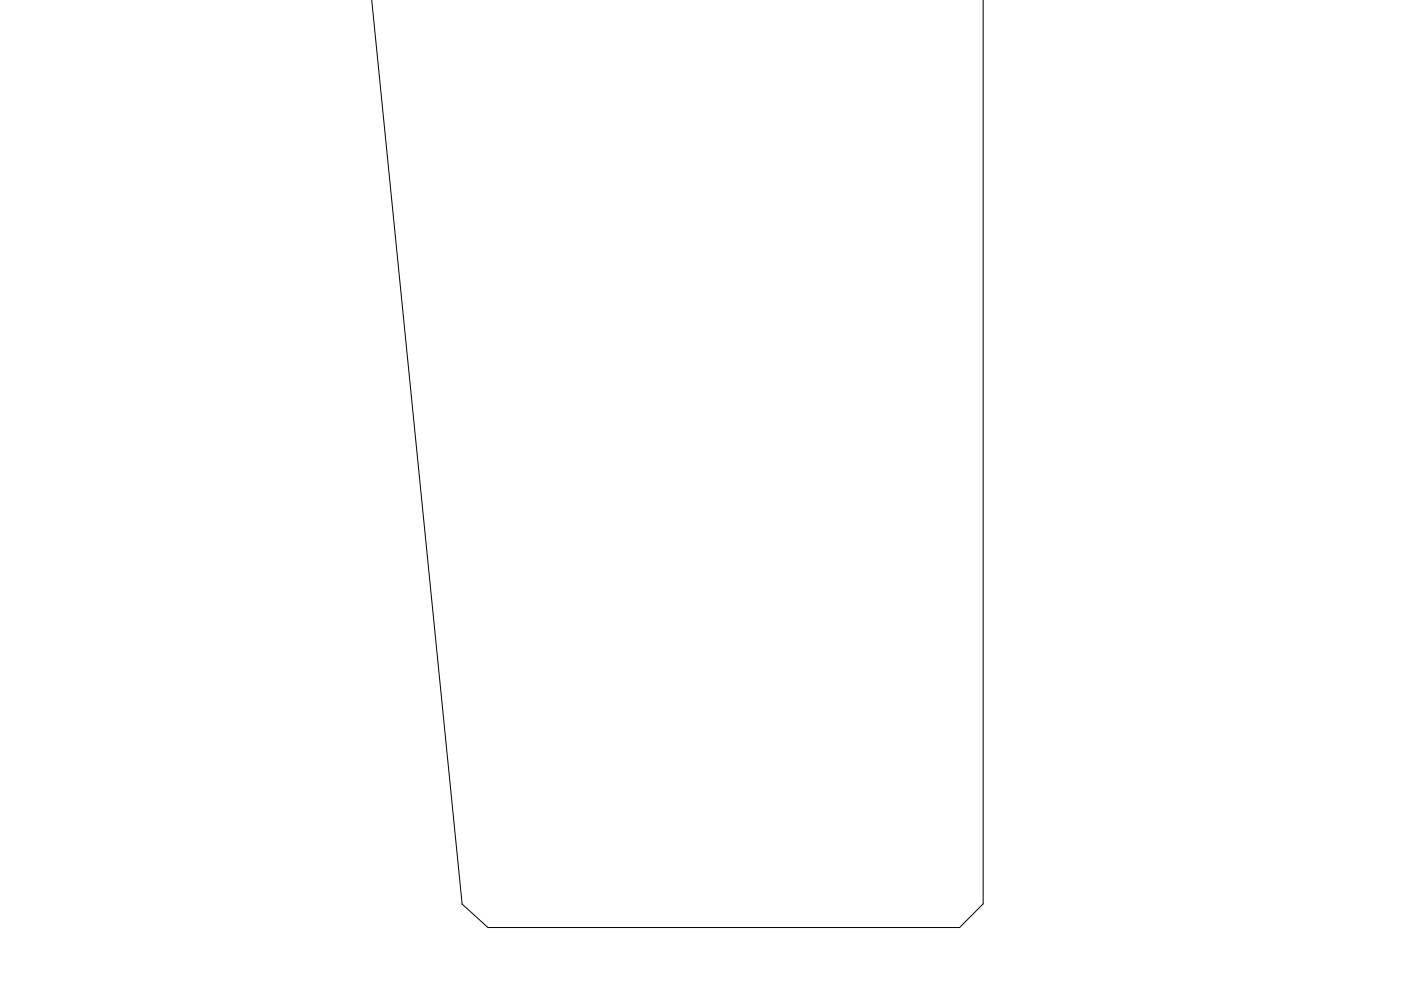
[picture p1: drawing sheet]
<svg xmlns="http://www.w3.org/2000/svg" width="297mm" height="210mm" viewBox="0 0 297 210" stroke-linecap="round" stroke-linejoin="round" font-family="sans-serif">
<path d="M78.8 -.1l19.2 191.8 5.5 5h100l4.9-5.1v-191.7" fill="none" stroke="#000" stroke-width=".21"/>
</svg>
